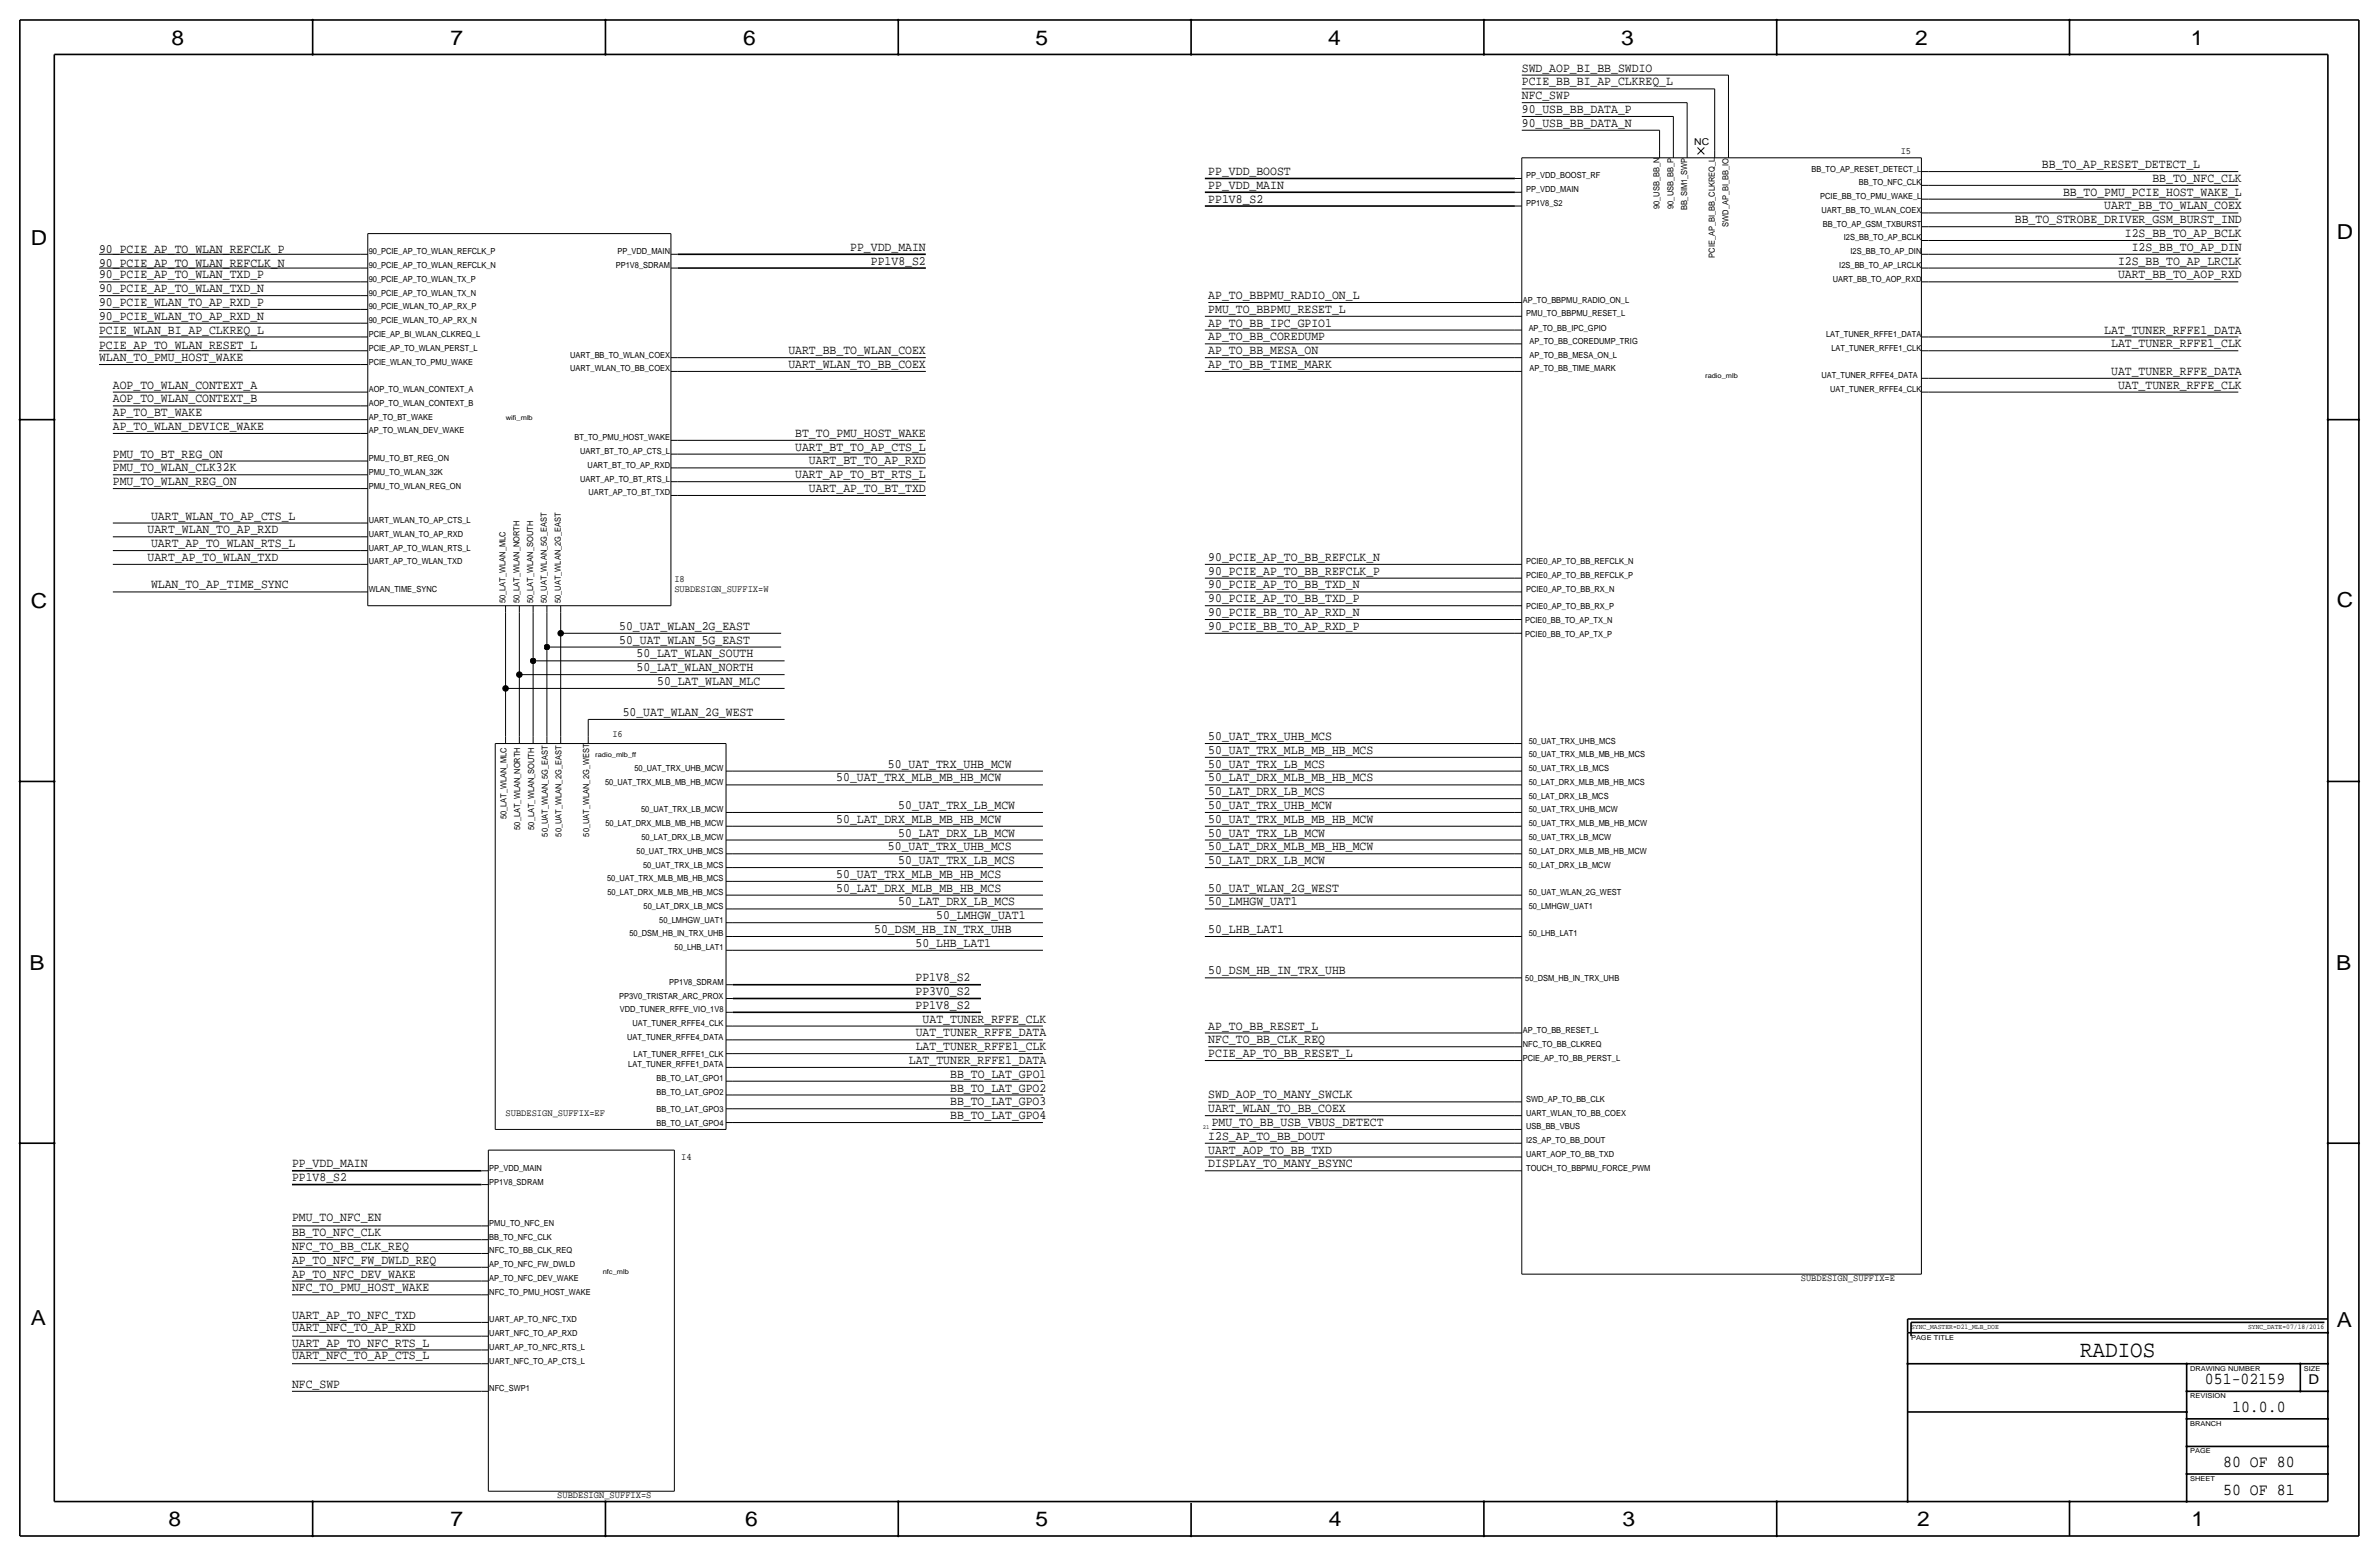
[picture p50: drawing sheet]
<svg xmlns="http://www.w3.org/2000/svg" width="877mm" height="574mm" viewBox="0 0 877 574" stroke-linecap="round" stroke-linejoin="round" font-family="sans-serif">
<defs><g id="words">
<text font-size="8.6" x="766.9" y="500.1">RADIOS</text>
<g font-size="7.6">
<text x="63.2" y="16.5">8</text>
<text x="166.1" y="16.5">7</text>
<text x="274" y="16.5">6</text>
<text x="381.7" y="16.5">5</text>
<text x="489.7" y="16.5">4</text>
<text x="597.6" y="16.5">3</text>
<text x="706.1" y="16.5">2</text>
<text x="807.7" y="16.5">1</text>
<text x="861.5" y="88.1">D</text>
<text x="11.4" y="90.4">D</text>
<text x="11.4" y="224.3">C</text>
<text x="861.5" y="223.8">C</text>
<text x="10.8" y="357.6">B</text>
<text x="861.3" y="357.4">B</text>
<text x="11.3" y="488.4">A</text>
<text x="861.5" y="489.2">A</text>
<text x="62.2" y="562.6">8</text>
<text x="166" y="562.6">7</text>
<text x="274.8" y="562.6">6</text>
<text x="381.7" y="562.6">5</text>
<text x="489.9" y="562.6">4</text>
<text x="598.1" y="562.6">3</text>
<text x="706.8" y="562.6">2</text>
<text x="807.9" y="562.6">1</text>
</g>
<g font-size="6.2">
<text x="812.9" y="510.3">051-02159</text>
<text x="822.9" y="520.4">10.0.0</text>
<text x="819.6" y="540.8">80 OF 80</text>
<text x="819.6" y="550.9">50 OF 81</text>
</g>
<text font-size="5" x="851.1" y="510.3">D</text>
<g font-size="4.7">
<text x="561" y="26.4">SWD_AOP_BI_BB_SWDIO</text>
<text x="561" y="31.5">PCIE_BB_BI_AP_CLKREQ_L</text>
<text x="561" y="41.6">90_USB_BB_DATA_P</text>
<text x="561" y="36.6">NFC_SWP</text>
<text x="561" y="46.7">90_USB_BB_DATA_N</text>
<text x="445.5" y="64.5">PP_VDD_BOOST</text>
<text x="752.8" y="62">BB_TO_AP_RESET_DETECT_L</text>
<text x="445.5" y="69.6">PP_VDD_MAIN</text>
<text x="793.5" y="67.1">BB_TO_NFC_CLK</text>
<text x="445.5" y="74.7">PP1V8_S2</text>
<text x="760.6" y="72.1">BB_TO_PMU_PCIE_HOST_WAKE_L</text>
<text x="775.8" y="77.2">UART_BB_TO_WLAN_COEX</text>
<text x="742.8" y="82.3">BB_TO_STROBE_DRIVER_GSM_BURST_IND</text>
<text x="783.4" y="87.4">I2S_BB_TO_AP_BCLK</text>
<text x="36.5" y="93.2">90_PCIE_AP_TO_WLAN_REFCLK_P</text>
<text x="313.4" y="92.4">PP_VDD_MAIN</text>
<text x="785.9" y="92.5">I2S_BB_TO_AP_DIN</text>
<text x="36.5" y="98.3">90_PCIE_AP_TO_WLAN_REFCLK_N</text>
<text x="321.1" y="97.5">PP1V8_S2</text>
<text x="780.8" y="97.5">I2S_BB_TO_AP_LRCLK</text>
<text x="36.5" y="102.6">90_PCIE_AP_TO_WLAN_TXD_P</text>
<text x="36.5" y="107.7">90_PCIE_AP_TO_WLAN_TXD_N</text>
<text x="780.8" y="102.6">UART_BB_TO_AOP_RXD</text>
<text x="36.5" y="112.8">90_PCIE_WLAN_TO_AP_RXD_P</text>
<text x="445.5" y="110.2">AP_TO_BBPMU_RADIO_ON_L</text>
<text x="36.5" y="117.9">90_PCIE_WLAN_TO_AP_RXD_N</text>
<text x="445.5" y="115.3">PMU_TO_BBPMU_RESET_L</text>
<text x="36.5" y="122.9">PCIE_WLAN_BI_AP_CLKREQ_L</text>
<text x="445.5" y="125.5">AP_TO_BB_COREDUMP</text>
<text x="445.5" y="120.4">AP_TO_BB_IPC_GPIO1</text>
<text x="775.8" y="122.9">LAT_TUNER_RFFE1_DATA</text>
<text x="36.5" y="128.8">PCIE_AP_TO_WLAN_RESET_L</text>
<text x="290.6" y="130.6">UART_BB_TO_WLAN_COEX</text>
<text x="445.5" y="130.5">AP_TO_BB_MESA_ON</text>
<text x="778.3" y="128">LAT_TUNER_RFFE1_CLK</text>
<text x="36.5" y="133.1">WLAN_TO_PMU_HOST_WAKE</text>
<text x="290.6" y="135.6">UART_WLAN_TO_BB_COEX</text>
<text x="445.5" y="135.6">AP_TO_BB_TIME_MARK</text>
<text x="41.6" y="143.3">AOP_TO_WLAN_CONTEXT_A</text>
<text x="778.3" y="138.2">UAT_TUNER_RFFE_DATA</text>
<text x="780.8" y="143.3">UAT_TUNER_RFFE_CLK</text>
<text x="41.6" y="148.3">AOP_TO_WLAN_CONTEXT_B</text>
<text x="41.6" y="153.4">AP_TO_BT_WAKE</text>
<text x="41.6" y="158.5">AP_TO_WLAN_DEVICE_WAKE</text>
<text x="293.2" y="161">BT_TO_PMU_HOST_WAKE</text>
<text x="293.2" y="166.1">UART_BT_TO_AP_CTS_L</text>
<text x="41.6" y="173.7">PMU_TO_WLAN_CLK32K</text>
<text x="41.6" y="168.6">PMU_TO_BT_REG_ON</text>
<text x="298.2" y="171.2">UART_BT_TO_AP_RXD</text>
<text x="41.6" y="178.8">PMU_TO_WLAN_REG_ON</text>
<text x="293.2" y="176.3">UART_AP_TO_BT_RTS_L</text>
<text x="298.2" y="181.3">UART_AP_TO_BT_TXD</text>
<text x="55.7" y="191.5">UART_WLAN_TO_AP_CTS_L</text>
<text x="54.4" y="196.6">UART_WLAN_TO_AP_RXD</text>
<text x="55.7" y="201.7">UART_AP_TO_WLAN_RTS_L</text>
<text x="54.4" y="206.7">UART_AP_TO_WLAN_TXD</text>
<text x="445.5" y="206.8">90_PCIE_AP_TO_BB_REFCLK_N</text>
<text x="445.5" y="211.8">90_PCIE_AP_TO_BB_REFCLK_P</text>
<text x="55.7" y="216.9">WLAN_TO_AP_TIME_SYNC</text>
<text x="445.5" y="216.9">90_PCIE_AP_TO_BB_TXD_N</text>
<text x="445.5" y="227.1">90_PCIE_BB_TO_AP_RXD_N</text>
<text x="445.5" y="222">90_PCIE_AP_TO_BB_TXD_P</text>
<text x="228.3" y="232.2">50_UAT_WLAN_2G_EAST</text>
<text x="445.5" y="232.2">90_PCIE_BB_TO_AP_RXD_P</text>
<text x="228.3" y="237.2">50_UAT_WLAN_5G_EAST</text>
<text x="234.6" y="242.3">50_LAT_WLAN_SOUTH</text>
<text x="234.6" y="247.4">50_LAT_WLAN_NORTH</text>
<text x="242.3" y="252.5">50_LAT_WLAN_MLC</text>
<text x="229.6" y="263.9">50_UAT_WLAN_2G_WEST</text>
<text x="445.5" y="272.8">50_UAT_TRX_UHB_MCS</text>
<text x="445.5" y="277.9">50_UAT_TRX_MLB_MB_HB_MCS</text>
<text x="327.4" y="283">50_UAT_TRX_UHB_MCW</text>
<text x="445.5" y="283">50_UAT_TRX_LB_MCS</text>
<text x="308.3" y="288">50_UAT_TRX_MLB_MB_HB_MCW</text>
<text x="445.5" y="288">50_LAT_DRX_MLB_MB_HB_MCS</text>
<text x="445.5" y="293.1">50_LAT_DRX_LB_MCS</text>
<text x="331.2" y="298.2">50_UAT_TRX_LB_MCW</text>
<text x="445.5" y="298.2">50_UAT_TRX_UHB_MCW</text>
<text x="308.3" y="303.3">50_LAT_DRX_MLB_MB_HB_MCW</text>
<text x="445.5" y="303.3">50_UAT_TRX_MLB_MB_HB_MCW</text>
<text x="331.2" y="308.4">50_LAT_DRX_LB_MCW</text>
<text x="445.5" y="308.4">50_UAT_TRX_LB_MCW</text>
<text x="327.4" y="313.4">50_UAT_TRX_UHB_MCS</text>
<text x="445.5" y="313.4">50_LAT_DRX_MLB_MB_HB_MCW</text>
<text x="308.3" y="323.6">50_UAT_TRX_MLB_MB_HB_MCS</text>
<text x="331.2" y="318.5">50_UAT_TRX_LB_MCS</text>
<text x="445.5" y="318.5">50_LAT_DRX_LB_MCW</text>
<text x="308.3" y="328.7">50_LAT_DRX_MLB_MB_HB_MCS</text>
<text x="445.5" y="328.7">50_UAT_WLAN_2G_WEST</text>
<text x="331.2" y="333.8">50_LAT_DRX_LB_MCS</text>
<text x="445.5" y="333.8">50_LMHGW_UAT1</text>
<text x="345.1" y="338.8">50_LMHGW_UAT1</text>
<text x="322.3" y="343.9">50_DSM_HB_IN_TRX_UHB</text>
<text x="445.5" y="343.9">50_LHB_LAT1</text>
<text x="337.5" y="349">50_LHB_LAT1</text>
<text x="445.5" y="359.2">50_DSM_HB_IN_TRX_UHB</text>
<text x="337.5" y="361.7">PP1V8_S2</text>
<text x="337.5" y="366.8">PP3V0_S2</text>
<text x="337.5" y="371.9">PP1V8_S2</text>
<text x="340.2" y="376.9">UAT_TUNER_RFFE_CLK</text>
<text x="337.6" y="382">UAT_TUNER_RFFE_DATA</text>
<text x="445.5" y="379.5">AP_TO_BB_RESET_L</text>
<text x="337.6" y="387.1">LAT_TUNER_RFFE1_CLK</text>
<text x="445.5" y="389.6">PCIE_AP_TO_BB_RESET_L</text>
<text x="445.5" y="384.6">NFC_TO_BB_CLK_REQ</text>
<text x="335.1" y="392.2">LAT_TUNER_RFFE1_DATA</text>
<text x="350.3" y="397.3">BB_TO_LAT_GPO1</text>
<text x="350.3" y="402.3">BB_TO_LAT_GPO2</text>
<text x="350.3" y="407.4">BB_TO_LAT_GPO3</text>
<text x="445.5" y="404.9">SWD_AOP_TO_MANY_SWCLK</text>
<text x="350.3" y="412.5">BB_TO_LAT_GPO4</text>
<text x="445.5" y="410">UART_WLAN_TO_BB_COEX</text>
<text x="446.7" y="415">PMU_TO_BB_USB_VBUS_DETECT</text>
<text x="445.5" y="425.2">UART_AOP_TO_BB_TXD</text>
<text x="445.5" y="420.1">I2S_AP_TO_BB_DOUT</text>
<text x="107.7" y="430.3">PP_VDD_MAIN</text>
<text x="445.5" y="430.3">DISPLAY_TO_MANY_BSYNC</text>
<text x="107.7" y="435.4">PP1V8_S2</text>
<text x="107.7" y="455.7">BB_TO_NFC_CLK</text>
<text x="107.7" y="450.1">PMU_TO_NFC_EN</text>
<text x="107.7" y="460.8">NFC_TO_BB_CLK_REQ</text>
<text x="107.7" y="465.9">AP_TO_NFC_FW_DWLD_REQ</text>
<text x="107.7" y="470.9">AP_TO_NFC_DEV_WAKE</text>
<text x="107.7" y="476">NFC_TO_PMU_HOST_WAKE</text>
<text x="107.7" y="486.2">UART_AP_TO_NFC_TXD</text>
<text x="107.7" y="490.7">UART_NFC_TO_AP_RXD</text>
<text x="107.7" y="496.3">UART_AP_TO_NFC_RTS_L</text>
<text x="107.7" y="500.9">UART_NFC_TO_AP_CTS_L</text>
<text x="107.7" y="511.6">NFC_SWP</text>
</g>
<g font-size="3.6">
<text x="700.7" y="56.9">I5</text>
<text x="248.6" y="214.4">I8</text>
<text x="248.6" y="218.2">SUBDESIGN_SUFFIX=W</text>
<text x="225.8" y="271.5">I6</text>
<text x="186.4" y="411.2">SUBDESIGN_SUFFIX=EF</text>
<text x="251.2" y="427.7">I4</text>
<text x="663.9" y="472.2">SUBDESIGN_SUFFIX=E</text>
<text x="205.4" y="552.2">SUBDESIGN_SUFFIX=S</text>
</g>
<text font-size="3.5" x="624.6" y="53.6">NC</text>
<g font-size="3.1">
<text x="562.7" y="65.8">PP_VDD_BOOST_RF</text>
<text x="667.9" y="63.2">BB_TO_AP_RESET_DETECT_L</text>
<text x="562.7" y="70.9">PP_VDD_MAIN</text>
<text x="685.3" y="68.3">BB_TO_NFC_CLK</text>
<text x="562.7" y="75.9">PP1V8_S2</text>
<text x="611.8" y="77.1" transform="rotate(-90 611.8 77.1)">90_USB_BB_N</text>
<text x="616.9" y="77" transform="rotate(-90 616.9 77)">90_USB_BB_P</text>
<text x="622" y="77.6" transform="rotate(-90 622 77.6)">BB_SIM1_SWP</text>
<text x="671.1" y="73.4">PCIE_BB_TO_PMU_WAKE_L</text>
<text x="637.2" y="83.5" transform="rotate(-90 637.2 83.5)">SWD_AP_BI_BB_IO</text>
<text x="671.5" y="78.5">UART_BB_TO_WLAN_COEX</text>
<text x="672" y="83.6">BB_TO_AP_GSM_TXBURST</text>
<text x="679.8" y="88.6">I2S_BB_TO_AP_BCLK</text>
<text x="135.9" y="93.7">90_PCIE_AP_TO_WLAN_REFCLK_P</text>
<text x="227.6" y="93.7">PP_VDD_MAIN</text>
<text x="632.2" y="95" transform="rotate(-90 632.2 95)">PCIE_AP_BI_BB_CLKREQ_L</text>
<text x="682.2" y="93.7">I2S_BB_TO_AP_DIN</text>
<text x="135.9" y="98.8">90_PCIE_AP_TO_WLAN_REFCLK_N</text>
<text x="227" y="98.8">PP1V8_SDRAM</text>
<text x="678.1" y="98.8">I2S_BB_TO_AP_LRCLK</text>
<text x="135.9" y="103.9">90_PCIE_AP_TO_WLAN_TX_P</text>
<text x="675.7" y="103.9">UART_BB_TO_AOP_RXD</text>
<text x="135.9" y="109">90_PCIE_AP_TO_WLAN_TX_N</text>
<text x="561.4" y="111.5">AP_TO_BBPMU_RADIO_ON_L</text>
<text x="135.9" y="119.1">90_PCIE_WLAN_TO_AP_RX_N</text>
<text x="135.9" y="114">90_PCIE_WLAN_TO_AP_RX_P</text>
<text x="562.7" y="116.6">PMU_TO_BBPMU_RESET_L</text>
<text x="135.9" y="124.2">PCIE_AP_BI_WLAN_CLKREQ_L</text>
<text x="563.6" y="122">AP_TO_BB_IPC_GPIO</text>
<text x="673.2" y="124.2">LAT_TUNER_RFFE1_DATA</text>
<text x="135.9" y="129.3">PCIE_AP_TO_WLAN_PERST_L</text>
<text x="210.2" y="131.8">UART_BB_TO_WLAN_COEX</text>
<text x="563.9" y="126.7">AP_TO_BB_COREDUMP_TRIG</text>
<text x="563.9" y="131.8">AP_TO_BB_MESA_ON_L</text>
<text x="675.2" y="129.3">LAT_TUNER_RFFE1_CLK</text>
<text x="135.9" y="134.4">PCIE_WLAN_TO_PMU_WAKE</text>
<text x="210.2" y="136.9">UART_WLAN_TO_BB_COEX</text>
<text x="563.9" y="136.9">AP_TO_BB_TIME_MARK</text>
<text x="671.5" y="139.4">UAT_TUNER_RFFE4_DATA</text>
<text x="135.9" y="149.6">AOP_TO_WLAN_CONTEXT_B</text>
<text x="135.9" y="144.5">AOP_TO_WLAN_CONTEXT_A</text>
<text x="674.8" y="144.5">UAT_TUNER_RFFE4_CLK</text>
<text x="135.9" y="154.7">AP_TO_BT_WAKE</text>
<text x="135.9" y="159.8">AP_TO_WLAN_DEV_WAKE</text>
<text x="211.8" y="162.3">BT_TO_PMU_HOST_WAKE</text>
<text x="213.9" y="167.4">UART_BT_TO_AP_CTS_L</text>
<text x="135.9" y="169.9">PMU_TO_BT_REG_ON</text>
<text x="216.6" y="172.5">UART_BT_TO_AP_RXD</text>
<text x="135.9" y="175">PMU_TO_WLAN_32K</text>
<text x="213.9" y="177.5">UART_AP_TO_BT_RTS_L</text>
<text x="135.9" y="180.1">PMU_TO_WLAN_REG_ON</text>
<text x="216.9" y="182.6">UART_AP_TO_BT_TXD</text>
<text x="135.9" y="192.8">UART_WLAN_TO_AP_CTS_L</text>
<text x="135.9" y="197.9">UART_WLAN_TO_AP_RXD</text>
<text x="135.9" y="202.9">UART_AP_TO_WLAN_RTS_L</text>
<text x="135.9" y="208">UART_AP_TO_WLAN_TXD</text>
<text x="562.7" y="208">PCIE0_AP_TO_BB_REFCLK_N</text>
<text x="562.7" y="213.1">PCIE0_AP_TO_BB_REFCLK_P</text>
<text x="135.9" y="218.2">WLAN_TIME_SYNC</text>
<text x="562.7" y="218.2">PCIE0_AP_TO_BB_RX_N</text>
<text x="186.4" y="222.3" transform="rotate(-90 186.4 222.3)">50_LAT_WLAN_MLC</text>
<text x="191.5" y="222.3" transform="rotate(-90 191.5 222.3)">50_LAT_WLAN_NORTH</text>
<text x="196.5" y="222.3" transform="rotate(-90 196.5 222.3)">50_LAT_WLAN_SOUTH</text>
<text x="201.6" y="222.3" transform="rotate(-90 201.6 222.3)">50_UAT_WLAN_5G_EAST</text>
<text x="206.7" y="222.3" transform="rotate(-90 206.7 222.3)">50_UAT_WLAN_2G_EAST</text>
<text x="562.7" y="224.5">PCIE0_AP_TO_BB_RX_P</text>
<text x="562.3" y="229.6">PCIE0_BB_TO_AP_TX_N</text>
<text x="562.3" y="234.7">PCIE0_BB_TO_AP_TX_P</text>
<text x="563.6" y="274.1">50_UAT_TRX_UHB_MCS</text>
<text x="563.6" y="279.1">50_UAT_TRX_MLB_MB_HB_MCS</text>
<text x="233.9" y="284.2">50_UAT_TRX_UHB_MCW</text>
<text x="563.6" y="284.2">50_UAT_TRX_LB_MCS</text>
<text x="223.1" y="289.3">50_UAT_TRX_MLB_MB_HB_MCW</text>
<text x="563.6" y="289.3">50_LAT_DRX_MLB_MB_HB_MCS</text>
<text x="236.3" y="299.5">50_UAT_TRX_LB_MCW</text>
<text x="563.6" y="299.5">50_UAT_TRX_UHB_MCW</text>
<text x="563.6" y="294.4">50_LAT_DRX_LB_MCS</text>
<text x="186.7" y="302" transform="rotate(-90 186.7 302)">50_LAT_WLAN_MLC</text>
<text x="191.8" y="305.8" transform="rotate(-90 191.8 305.8)">50_LAT_WLAN_NORTH</text>
<text x="196.9" y="305.8" transform="rotate(-90 196.9 305.8)">50_LAT_WLAN_SOUTH</text>
<text x="223.2" y="304.5">50_LAT_DRX_MLB_MB_HB_MCW</text>
<text x="563.6" y="304.5">50_UAT_TRX_MLB_MB_HB_MCW</text>
<text x="202" y="308.4" transform="rotate(-90 202 308.4)">50_UAT_WLAN_5G_EAST</text>
<text x="207.1" y="308.4" transform="rotate(-90 207.1 308.4)">50_UAT_WLAN_2G_EAST</text>
<text x="217.2" y="308.4" transform="rotate(-90 217.2 308.4)">50_UAT_WLAN_2G_WEST</text>
<text x="236.5" y="309.6">50_LAT_DRX_LB_MCW</text>
<text x="563.6" y="309.6">50_UAT_TRX_LB_MCW</text>
<text x="234.7" y="314.7">50_UAT_TRX_UHB_MCS</text>
<text x="563.6" y="314.7">50_LAT_DRX_MLB_MB_HB_MCW</text>
<text x="237.1" y="319.8">50_UAT_TRX_LB_MCS</text>
<text x="563.6" y="319.8">50_LAT_DRX_LB_MCW</text>
<text x="223.8" y="324.9">50_UAT_TRX_MLB_MB_HB_MCS</text>
<text x="224" y="329.9">50_LAT_DRX_MLB_MB_HB_MCS</text>
<text x="563.6" y="329.9">50_UAT_WLAN_2G_WEST</text>
<text x="237.3" y="335">50_LAT_DRX_LB_MCS</text>
<text x="563.6" y="335">50_LMHGW_UAT1</text>
<text x="243.1" y="340.1">50_LMHGW_UAT1</text>
<text x="232.1" y="345.2">50_DSM_HB_IN_TRX_UHB</text>
<text x="563.6" y="345.2">50_LHB_LAT1</text>
<text x="248.7" y="350.3">50_LHB_LAT1</text>
<text x="246.7" y="363">PP1V8_SDRAM</text>
<text x="562.3" y="361.7">50_DSM_HB_IN_TRX_UHB</text>
<text x="228.2" y="368">PP3V0_TRISTAR_ARC_PROX</text>
<text x="228.6" y="373.1">VDD_TUNER_RFFE_VIO_1V8</text>
<text x="231.2" y="383.3">UAT_TUNER_RFFE4_DATA</text>
<text x="233.1" y="378.2">UAT_TUNER_RFFE4_CLK</text>
<text x="561.4" y="380.7">AP_TO_BB_RESET_L</text>
<text x="233.6" y="389.6">LAT_TUNER_RFFE1_CLK</text>
<text x="561.4" y="385.8">NFC_TO_BB_CLKREQ</text>
<text x="231.6" y="393.4">LAT_TUNER_RFFE1_DATA</text>
<text x="561.4" y="390.9">PCIE_AP_TO_BB_PERST_L</text>
<text x="242" y="398.5">BB_TO_LAT_GPO1</text>
<text x="242" y="403.6">BB_TO_LAT_GPO2</text>
<text x="562.7" y="406.1">SWD_AP_TO_BB_CLK</text>
<text x="242" y="410">BB_TO_LAT_GPO3</text>
<text x="562.7" y="411.2">UART_WLAN_TO_BB_COEX</text>
<text x="242" y="415">BB_TO_LAT_GPO4</text>
<text x="562.7" y="416.3">USB_BB_VBUS</text>
<text x="562.7" y="421.4">I2S_AP_TO_BB_DOUT</text>
<text x="180.4" y="431.5">PP_VDD_MAIN</text>
<text x="562.7" y="426.5">UART_AOP_TO_BB_TXD</text>
<text x="562.7" y="431.5">TOUCH_TO_BBPMU_FORCE_PWM</text>
<text x="180.4" y="436.6">PP1V8_SDRAM</text>
<text x="180.4" y="451.9">PMU_TO_NFC_EN</text>
<text x="180.4" y="456.9">BB_TO_NFC_CLK</text>
<text x="180.4" y="462">NFC_TO_BB_CLK_REQ</text>
<text x="180.4" y="467.1">AP_TO_NFC_FW_DWLD</text>
<text x="180.4" y="472.2">AP_TO_NFC_DEV_WAKE</text>
<text x="180.4" y="477.3">NFC_TO_PMU_HOST_WAKE</text>
<text x="180.4" y="487.4">UART_AP_TO_NFC_TXD</text>
<text x="180.4" y="497.6">UART_AP_TO_NFC_RTS_L</text>
<text x="180.4" y="492.5">UART_NFC_TO_AP_RXD</text>
<text x="180.4" y="502.7">UART_NFC_TO_AP_CTS_L</text>
<text x="180.4" y="512.8">NFC_SWP1</text>
</g>
<g font-size="2.6">
<text x="704.5" y="490">SYNC_MASTER=D21_MLB_DOE</text>
<text x="828.8" y="490">SYNC_DATE=07/18/2016</text>
</g>
<g font-size="2.5">
<text x="628.7" y="139.4">radio_mlb</text>
<text x="186.5" y="154.7">wifi_mlb</text>
<text x="219.5" y="279.1">radio_mlb_ff</text>
<text x="222.2" y="469.6">nfc_mlb</text>
<text x="704.5" y="493.8">PAGE TITLE</text>
<text x="807.4" y="505.2">DRAWING NUMBER</text>
<text x="849.3" y="505.2">SIZE</text>
<text x="807.4" y="515.4">REVISION</text>
<text x="807.4" y="525.5">BRANCH</text>
<text x="807.4" y="535.7">PAGE</text>
<text x="807.4" y="545.8">SHEET</text>
</g>
<text font-size="2.3" x="443.5" y="416.3">21</text>
</g></defs>
<g fill="none" stroke="#000" stroke-width=".37">
<path d="M561 32.8h71.2zM561 37.8h61zM561 27.7h76.2zM622 37.8v17.8zM632.2 32.8v22.8zM637.2 27.7v27.9zM561 58.2h147.4zM561 48h50.8zM561 58.2v411.4zM561 42.9h55.9zM611.8 48v7.6zM611.8 55.6v2.6z"/>
<path d="M616.9 42.9v12.7zM616.9 55.6v2.6zM622 55.6v2.6zM625.8 56.9l2.5-2.5zM625.8 54.4l2.5 2.5zM632.2 55.6v2.6zM637.2 55.6v2.6zM708.4 58.2v411.4zM558.5 70.9h2.5zM558.5 65.8h2.5zM558.5 75.9h2.5zM708.4 73.4h2.5z"/>
<path d="M708.4 68.3h2.5zM708.4 63.2h2.5zM708.4 78.5h2.5zM710.9 68.3h114.3zM710.9 73.4h114.3zM710.9 63.2h114.3zM710.9 78.5h114.3zM36.5 98.8h96.5zM36.5 93.7h96.5zM133 98.8h2.6zM133 93.7h2.6zM135.6 86.1h111.7z"/>
<path d="M135.6 86.1v137.2zM247.3 86.1v137.2zM247.3 93.7h2.6zM247.3 98.8h2.6zM708.4 83.6h2.5zM708.4 98.8h2.5zM708.4 88.6h2.5zM708.4 93.7h2.5zM710.9 88.6h114.3zM710.9 98.8h114.3zM710.9 93.7h114.3zM710.9 83.6h114.3z"/>
<path d="M36.5 114h96.5zM36.5 119.1h96.5zM36.5 109h96.5zM36.5 103.9h96.5zM133 103.9h2.6zM133 109h2.6zM133 114h2.6zM133 119.1h2.6zM444.2 116.6h114.3zM445.5 111.5h113zM558.5 111.5h2.5zM558.5 116.6h2.5z"/>
<path d="M708.4 103.9h2.5zM710.9 103.9h114.3zM36.5 134.4h96.5zM36.5 124.2h96.5zM36.5 129.3h96.5zM133 129.3h2.6zM133 124.2h2.6zM133 134.4h2.6zM247.3 136.9h2.6zM247.3 131.8h2.6zM249.9 136.9h91.4zM249.9 131.8h91.4z"/>
<path d="M444.2 136.9h114.3zM444.2 121.7h114.3zM444.2 126.7h114.3zM444.2 131.8h114.3zM558.5 121.7h2.5zM558.5 136.9h2.5zM558.5 131.8h2.5zM558.5 126.7h2.5zM708.4 124.2h2.5zM708.4 129.3h2.5zM708.4 139.4h2.5zM710.9 139.4h114.3z"/>
<path d="M710.9 124.2h114.3zM710.9 129.3h114.3zM41.6 159.8h91.4zM41.6 154.7h91.4zM41.6 149.6h91.4zM41.6 144.5h91.4zM133 144.5h2.6zM133 154.7h2.6zM133 149.6h2.6zM133 159.8h2.6zM708.4 144.5h2.5zM710.9 144.5h114.3z"/>
<path d="M41.6 169.9h91.4zM41.6 175h91.4zM133 169.9h2.6zM133 175h2.6zM247.3 162.3h2.6zM247.3 167.4h2.6zM247.3 172.5h2.6zM247.3 177.5h2.6zM249.9 162.3h91.4zM249.9 172.5h91.4zM249.9 167.4h91.4zM249.9 177.5h91.4z"/>
<path d="M41.6 197.9h91.4zM41.6 192.8h91.4zM41.6 180.1h91.4zM133 180.1h2.6zM133 192.8h2.6zM133 197.9h2.6zM247.3 182.6h2.6zM249.9 182.6h91.4zM41.6 202.9h91.4zM41.6 208h91.4zM41.6 218.2h91.4zM133 202.9h2.6z"/>
<path d="M133 208h2.6zM133 218.2h2.6zM444.2 218.2h114.3zM444.2 213.1h114.3zM444.2 208h114.3zM558.5 208h2.5zM558.5 213.1h2.5zM558.5 218.2h2.5zM135.6 223.3h111.7zM186.4 225.8v27.9zM186.4 223.3v2.5zM191.5 225.8v22.9z"/>
<path d="M191.5 223.3v2.5zM196.5 225.8v17.8zM196.5 223.3v2.5zM201.6 225.8v12.7zM201.6 238.5h86.4zM201.6 238.5v33zM201.6 223.3v2.5zM206.7 225.8v7.6zM206.7 233.4v38.1zM206.7 223.3v2.5zM206.7 233.4h81.3zM444.2 233.4h114.3z"/>
<path d="M444.2 228.3h114.3zM444.2 223.3h114.3zM558.5 228.3h2.5zM558.5 223.3h2.5zM558.5 233.4h2.5zM186.4 253.7h102.9zM186.4 253.7v17.8zM191.5 248.7h97.8zM191.5 248.7v22.8zM196.5 243.6v27.9zM196.5 243.6h92.8zM182.6 274.1v142.2z"/>
<path d="M182.6 274.1h85.1zM186.4 271.5v2.6zM191.5 271.5v2.6zM196.5 271.5v2.6zM201.6 271.5v2.6zM206.7 271.5v2.6zM216.9 265.2h72.4zM216.9 265.2v6.3zM216.9 271.5v2.6zM267.7 274.1v142.2zM444.2 279.1h114.3zM444.2 274.1h114.3z"/>
<path d="M558.5 279.1h2.5zM558.5 274.1h2.5zM267.7 299.5h2.5zM267.7 289.3h2.5zM267.7 284.2h2.5zM270.2 289.3h114.3zM270.2 299.5h114.3zM270.2 284.2h114.3zM444.2 299.5h114.3zM444.2 294.4h114.3zM444.2 289.3h114.3zM444.2 284.2h114.3z"/>
<path d="M558.5 284.2h2.5zM558.5 294.4h2.5zM558.5 289.3h2.5zM558.5 299.5h2.5zM267.7 314.7h2.5zM267.7 319.8h2.5zM267.7 309.6h2.5zM267.7 304.5h2.5zM270.2 314.7h114.3zM270.2 319.8h114.3zM270.2 309.6h114.3zM270.2 304.5h114.3z"/>
<path d="M444.2 319.8h114.3zM444.2 314.7h114.3zM444.2 304.5h114.3zM444.2 309.6h114.3zM558.5 304.5h2.5zM558.5 309.6h2.5zM558.5 314.7h2.5zM558.5 319.8h2.5zM267.7 335h2.5zM267.7 324.9h2.5zM267.7 329.9h2.5zM270.2 329.9h114.3z"/>
<path d="M270.2 324.9h114.3zM270.2 335h114.3zM444.2 335h114.3zM444.2 329.9h114.3zM558.5 329.9h2.5zM558.5 335h2.5zM267.7 350.3h2.5zM267.7 345.2h2.5zM267.7 340.1h2.5zM270.2 340.1h114.3zM270.2 350.3h114.3zM270.2 345.2h114.3z"/>
<path d="M444.2 345.2h114.3zM558.5 345.2h2.5zM267.7 378.2h2.5zM267.7 373.1h2.5zM267.7 363h2.5zM267.7 368h2.5zM270.2 378.2h114.3zM444.2 360.4h114.3zM558.5 360.4h2.5zM267.7 393.4h2.5zM267.7 398.5h2.5zM267.7 388.4h2.5z"/>
<path d="M267.7 383.3h2.5zM270.2 393.4h114.3zM270.2 383.3h114.3zM270.2 388.4h114.3zM270.2 398.5h114.3zM444.2 380.7h114.3zM444.2 390.9h114.3zM445.5 385.8h113zM558.5 380.7h2.5zM558.5 385.8h2.5zM558.5 390.9h2.5zM182.6 416.3h85.1z"/>
<path d="M267.7 413.8h2.5zM267.7 403.6h2.5zM267.7 408.7h2.5zM270.2 413.8h114.3zM270.2 408.7h114.3zM270.2 403.6h114.3zM444.2 411.2h114.3zM445.5 406.1h113zM446.7 416.3h111.8zM558.5 411.2h2.5zM558.5 406.1h2.5zM558.5 416.3h2.5z"/>
<path d="M177.5 431.5h2.5zM177.5 436.6h2.5zM180 423.9v125.8zM180 423.9h68.6zM248.6 423.9v125.8zM444.2 421.4h114.3zM444.2 426.5h114.3zM444.2 431.5h114.3zM558.5 421.4h2.5zM558.5 431.5h2.5zM558.5 426.5h2.5zM107.6 451.9h69.9z"/>
<path d="M107.6 456.9h69.9zM177.5 456.9h2.5zM177.5 451.9h2.5zM107.6 477.3h69.9zM107.6 472.2h69.9zM107.6 467.1h69.9zM107.6 462h69.9zM177.5 477.3h2.5zM177.5 472.2h2.5zM177.5 462h2.5zM177.5 467.1h2.5zM561 469.6h147.4z"/>
<path d="M107.6 492.5h69.9zM107.6 487.4h69.9zM107.6 497.6h69.9zM177.5 487.4h2.5zM177.5 492.5h2.5zM177.5 497.6h2.5zM107.6 512.8h69.9zM107.6 502.7h69.9zM177.5 512.8h2.5zM177.5 502.7h2.5zM180 549.7h68.6z"/>
</g>
<g fill="none" stroke="#000" stroke-width=".6" stroke-linecap="butt">
<path d="M7.3 7.4v558.8zM7.3 7.4h862.3zM115.3 7.4v12.7zM223.2 7.4v12.7zM331.2 7.4v12.7zM439.1 7.4v12.7zM547.1 7.4v12.7zM655 7.4v12.7zM763 7.4v12.7zM869.6 7.4v558.8zM20 20.1v533.4zM20 20.1h838.2z"/>
<path d="M858.2 20.1v533.4zM444.2 70.9h114.3zM444.2 65.8h114.3zM444.2 75.9h114.3zM249.9 93.7h91.4zM249.9 98.8h91.4zM7.3 154.7h12.7zM858.2 154.7h11.4zM7.3 288h12.7zM858.2 288h11.4zM270.2 373.1h91.4zM270.2 368h91.4z"/>
<path d="M270.2 363h91.4zM7.3 421.4h12.7zM107.6 431.5h69.9zM107.6 436.6h69.9zM858.2 421.4h11.4zM703.3 491.2h154.9zM703.3 486.2v5zM703.3 486.2h154.9zM703.3 491.2v62.3zM704.5 487.4h152.4zM704.5 487.4v5.1zM703.3 502.7h154.9z"/>
<path d="M806.1 502.7v50.8zM806.1 512.8h52.1zM848.1 502.7v10.1zM703.3 520.4h102.8zM806.1 533.1h52.1zM806.1 523h52.1zM20 553.5h838.2zM115.3 553.5v12.7zM223.2 553.5v12.7zM331.2 553.5v12.7zM439.1 554v12.2zM547.1 553.5v12.7z"/>
<path d="M655 553.5v12.7zM763 553.5v12.7zM806.1 543.3h52.1zM7.3 566.2h862.3z"/>
</g>
<g fill="#000" stroke="#000" stroke-width=".37">
<path d="M115.1 7.2h.4v.3h-.4zM115.1 19.9h.4v.3h-.4zM223 7.2h.4v.3h-.4zM223 19.9h.4v.3h-.4zM331 19.9h.4v.3h-.4zM331 7.2h.4v.3h-.4zM438.9 7.2h.4v.3h-.4zM438.9 19.9h.4v.3h-.4zM546.9 7.2h.4v.3h-.4zM546.9 19.9h.4v.3h-.4zM654.8 19.9h.4v.3h-.4zM654.8 7.2h.4v.3h-.4z"/>
<path d="M762.8 19.9h.4v.3h-.4zM762.8 7.2h.4v.3h-.4zM7.1 154.5h.4v.4h-.4zM19.8 154.5h.4v.4h-.4zM858 154.5h.4v.4h-.4zM869.5 154.5h.3v.4h-.3zM7.1 287.9h.4v.3h-.4zM19.8 287.9h.4v.3h-.4zM858 287.9h.4v.3h-.4zM869.5 287.9h.3v.3h-.3zM7.1 421.2h.4v.4h-.4zM19.8 421.2h.4v.4h-.4z"/>
<path d="M858 421.2h.4v.4h-.4zM869.5 421.2h.3v.4h-.3zM858 491.1h.4v.3h-.4zM703.1 502.5h.4v.3h-.4zM806 502.5h.3v.3h-.3zM806 512.7h.3v.3h-.3zM847.9 512.7h.3v.3h-.3zM847.9 502.5h.3v.3h-.3zM858 502.5h.4v.3h-.4zM858 512.7h.4v.3h-.4zM806 520.3h.3v.3h-.3zM806 522.8h.3v.4h-.3z"/>
<path d="M806 533h.3v.3h-.3zM858 522.8h.4v.4h-.4zM858 533h.4v.3h-.4zM115.1 553.3h.4v.3h-.4zM223 553.3h.4v.3h-.4zM331 553.3h.4v.3h-.4zM546.9 553.3h.4v.3h-.4zM654.8 553.3h.4v.3h-.4zM703.1 553.3h.4v.3h-.4zM762.8 553.3h.4v.3h-.4zM806 543.1h.3v.4h-.3zM806 553.3h.3v.3h-.3z"/>
<path d="M858 543.1h.4v.4h-.4zM115.1 566h.4v.3h-.4zM223 566h.4v.3h-.4zM331 566h.4v.3h-.4zM438.9 566h.4v.3h-.4zM546.9 566h.4v.3h-.4zM654.8 566h.4v.3h-.4z"/>
<circle cx="201.6" cy="238.5" r="1.02"/>
<circle cx="206.7" cy="233.4" r="1.02"/>
<circle cx="186.4" cy="253.7" r="1.02"/>
<circle cx="191.5" cy="248.7" r="1.02"/>
<circle cx="196.5" cy="243.6" r="1.02"/>
</g>
<use href="#words"/>
</svg>
